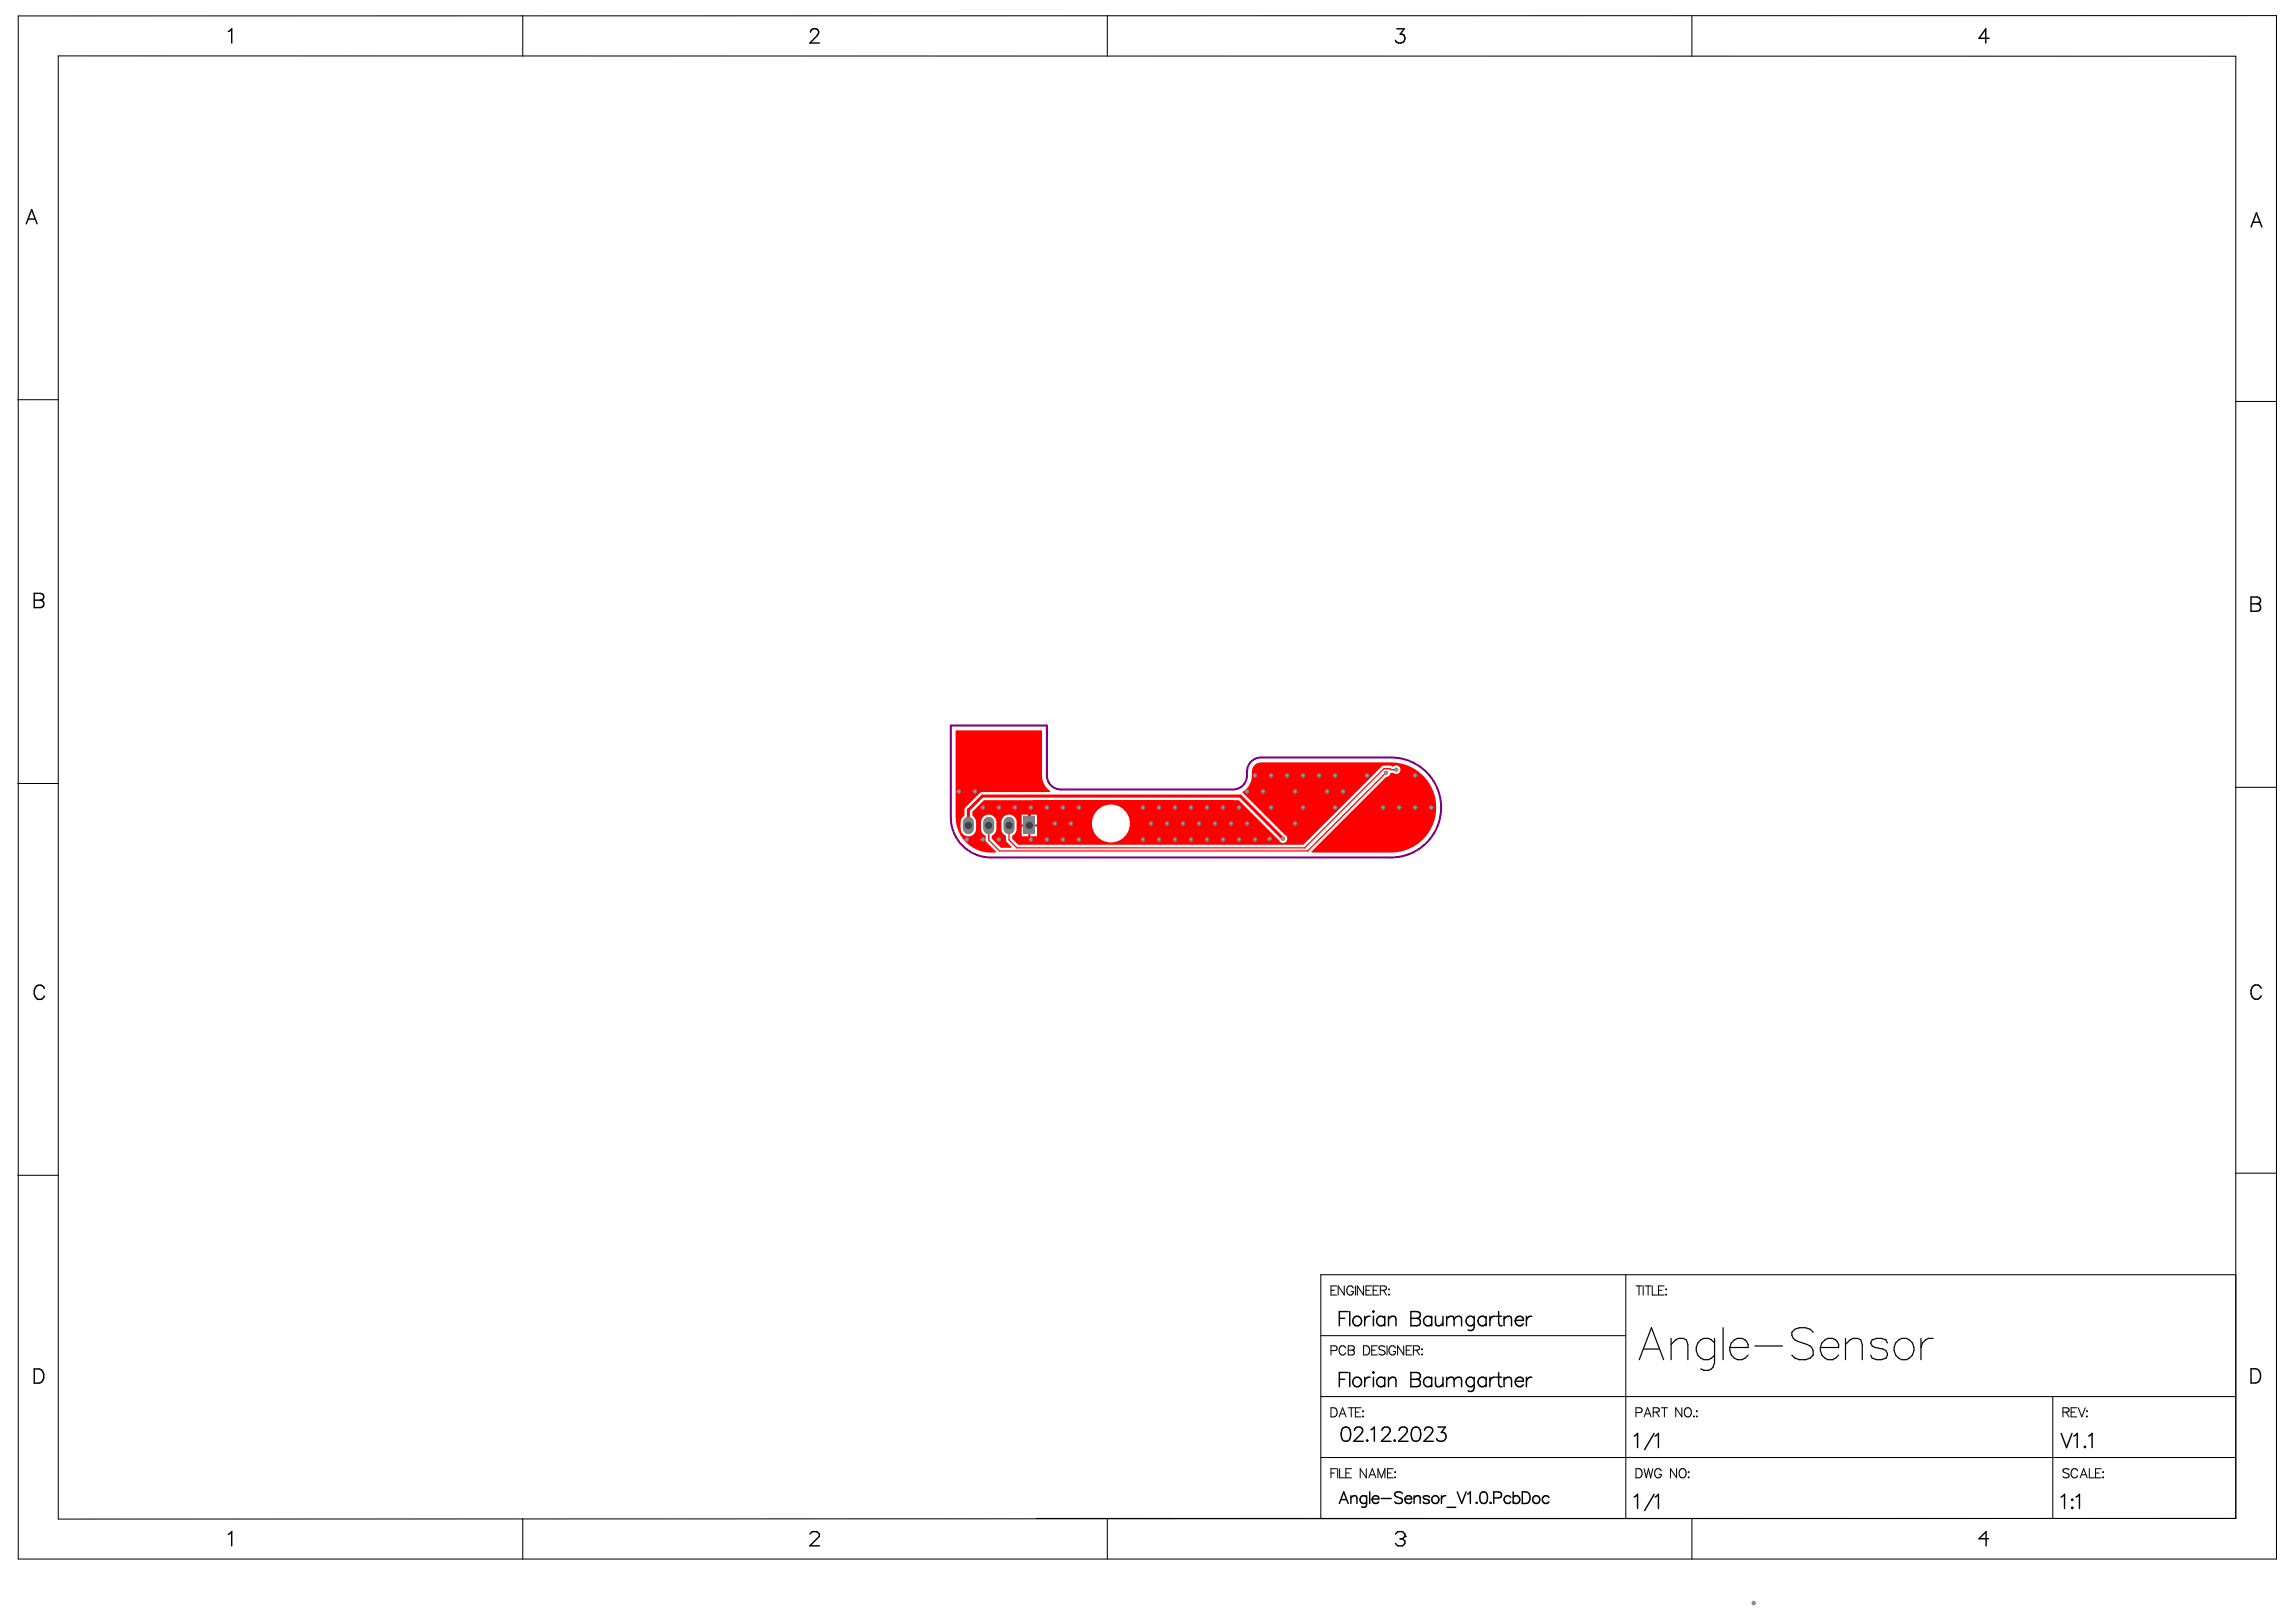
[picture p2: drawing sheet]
<svg xmlns="http://www.w3.org/2000/svg" width="297mm" height="210mm" viewBox="0 0 297 210" stroke-linecap="round" stroke-linejoin="round" font-family="sans-serif">
<path d="M123 93.9h12.4v6.5a1.81 1.81 0 0 0 1.9 1.8h22.2a1.9 1.9 0 0 0 1.8-2.4 1.81 1.81 0 0 1 1.8-1.8h16.9a6.5 6.5 0 0 1 6.4 6.5 6.5 6.5 0 0 1-6.4 6.5h-51.8a5.2 5.2 0 0 1-5.2-5.2z" fill="none" stroke="#800080" stroke-width=".26"/>
<g fill="none" stroke="#000" stroke-width=".13">
<path d="M2.4 2.1l292.1-.1v199.8h-292.1zM7.5 7.2l281.7 .1v189.2l-281.7 .1zM67.6 2v5.3M143.3 2v5.3M218.9 2v5.3M2.3 51.7h5.2M289.2 52h5.3M2.3 101.4h5.2M289.2 101.9h5.3M2.3 152.1h5.2M289.2 151.8h5.3M170.9 172.8h39.4"/>
<path d="M172.2 174.8h.5a.31 .31 0 0 0 .3-.3 .31 .31 0 0 0-.3-.3h-.5v1.1M172.2 167h.4M172.9 166.4h-.7v1.2h.7M173.9 166.4v1.2l-.8-1.2v1.2M174.1 174.4a.44 .44 0 0 0-.5-.2 .44 .44 0 0 0-.4 .4v.3a.44 .44 0 0 0 .4 .4 .44 .44 0 0 0 .5-.2M174.4 174.2h.5l.3 .1v.3l-.3 .1a.31 .31 0 0 1 .3 .3 .31 .31 0 0 1-.3 .3h-.5zM174.4 174.7h.5M175.1 166.7a.44 .44 0 0 0-.5-.3 .44 .44 0 0 0-.4 .5v.2a.42 .42 0 0 0 .5 .5 .42 .42 0 0 0 .4-.5h-.3M175.4 166.4v1.2M176.4 166.4v1.2l-.8-1.2v1.2M176.4 174.2h.4a.63 .63 0 0 1 .4 .6 .63 .63 0 0 1-.4 .5h-.4zM176.7 167h.5"/>
<path d="M177.5 166.4h-.8v1.2h.8M177.5 174.7h.4M177.6 167h.5M178.2 174.2h-.7v1.1h.7M178.4 166.4h-.8v1.2h.8M178.6 167l.7-.1 .1-.2-.1-.2-.2-.1h-.5v1.2M179 167l.4 .6M179.2 174.3a.45 .45 0 0 0-.4-.2 .45 .45 0 0 0-.4 .3l.1 .2 .6 .2 .1 .4a.52 .52 0 0 1-.8 0M179.4 174.2v1.1M179.6 166.9h.1zM179.6 167.5h.1zM180.5 174.4a.44 .44 0 0 0-.5-.2 .44 .44 0 0 0-.3 .4v.3a.42 .42 0 0 0 .4 .5 .42 .42 0 0 0 .4-.5h-.2"/>
<path d="M181.6 174.2v1.1l-.8-1.1v1.1M181.9 174.7h.5M182.7 174.2h-.8v1.1h.8M182.9 174.7h.6l.1-.2v-.2l-.2-.1h-.5v1.1M183.2 174.7l.4 .6M183.9 174.6h.1zM183.9 175.3h.1zM210.3 165v31.5M211.6 166.4h.8M212 166.4v1.2M212.6 166.4v1.2M212.8 166.4h.8"/>
<path d="M213.2 166.4v1.2M213.8 166.4v1.2h.6M214.6 167h.4M215.3 166.4h-.7v1.2h.7M215.5 166.9h.1zM215.5 167.5h.1zM289.2 165h-118.3v31.5M67.6 196.5v5.3M134.1 196.5h155.1M143.3 196.5v5.3M170.9 180.7h118.3M170.9 188.6h118.3"/>
<path d="M172.2 190.6h.4M172.2 182.2h.4a.63 .63 0 0 1 .4 .6 .63 .63 0 0 1-.4 .6h-.4zM172.9 190.1h-.7v1.1M173.1 190.1v1.1M173.2 183.4l.5-1.2 .4 1.2M173.3 190.1v1.1h.7M173.4 183h.6M174.1 190.6h.5M174.4 182.2h.8M174.8 182.2v1.2M174.8 190.1h-.7v1.1h.7M175.4 182.7h.4"/>
<path d="M176.1 182.2h-.7v1.2h.7M176.3 182.6h.1zM176.3 183.3h.1zM176.8 190.1v1.1l-.8-1.1v1.1M177.1 191.2l.4-1.1 .5 1.1M177.3 190.9h.5M178.3 191.2v-1.1l.4 1.1 .5-1.1v1.1M179.5 190.6h.5M180.2 190.1h-.7v1.1h.7M180.4 190.5h.1zM180.4 191.2h.1zM211.6 190.1h.4a.63 .63 0 0 1 .5 .6 .63 .63 0 0 1-.5 .5h-.4z"/>
<path d="M211.6 182.8h.6a.31 .31 0 0 0 .3-.3 .31 .31 0 0 0-.3-.3h-.6v1.2M212.7 183.4l.5-1.2 .4 1.2M212.7 190.1l.3 1.1 .3-1.1 .2 1.1 .3-1.1M212.9 183h.5M213.9 182.7h.7l.1-.2-.1-.2-.2-.1h-.5v1.2M214.3 182.7l.4 .7M214.9 190.3a.44 .44 0 0 0-.5-.2 .44 .44 0 0 0-.3 .4v.3a.42 .42 0 0 0 .4 .5 .42 .42 0 0 0 .4-.5h-.3M214.9 182.2h.8M215.3 182.2v1.2M216.9 190.1v1.1l-.8-1.1v1.1M217.3 190.2a.44 .44 0 0 1 .5-.1 .44 .44 0 0 1 .3 .4v.3a.45 .45 0 0 1-.4 .5 .45 .45 0 0 1-.5-.5zM217.6 182.2v1.2l-.8-1.2v1.2"/>
<path d="M218 182.3a.44 .44 0 0 1 .5-.1 .44 .44 0 0 1 .3 .4v.3a.45 .45 0 0 1-.4 .5 .45 .45 0 0 1-.5-.5zM218.4 190.5h.1zM218.4 191.2h.1zM218.9 196.5v5.3M219.1 183.3h.1zM219.5 182.6h.1zM219.5 183.3h.1zM265.6 180.7v15.8M266.9 182.7h.7l.1-.2-.1-.2-.2-.1h-.5v1.2M267.3 182.7l.4 .7M267.7 190.2a.45 .45 0 0 0-.5-.2 .45 .45 0 0 0-.3 .3l.1 .2 .6 .2 .1 .4a.52 .52 0 0 1-.8 0M267.9 182.7h.5"/>
<path d="M268.7 182.2h-.8v1.2h.8M268.8 190.3a.44 .44 0 0 0-.5-.2 .44 .44 0 0 0-.4 .4v.3a.44 .44 0 0 0 .4 .4 .44 .44 0 0 0 .5-.2M268.9 182.2l.4 1.2 .5-1.2M269.1 191.2l.5-1.1 .4 1.1M269.3 190.9h.6M269.9 182.6h.1zM269.9 183.3h.1zM270.3 190.1v1.1h.7M271.1 190.6h.5M271.8 190.1h-.7v1.1h.7M272 190.5h.1zM272 191.2h.1z"/>
</g>
<g fill="none" stroke="#000" stroke-width=".18">
<path d="M29.5 4.1l.5-.4v1.9M104.9 4.2l.1-.4 .6-.1a.45 .45 0 0 1 .2 .7l-1 1.2h1.2M180.7 3.7h1l-.6 .7a.59 .59 0 0 1 .7 .7 .59 .59 0 0 1-.8 .5l-.3-.1-.2-.3M257.3 5h-1.3l.9-1.3v1.9M3.4 29l.7-1.9 .7 1.9M3.7 28.3h.8M291.2 29.4l.7-1.9 .7 1.9M291.5 28.8h.9M4.4 76.8h.8l.3 .1a.42 .42 0 0 1 0 .7l-.3 .1a.48 .48 0 0 1 .5 .4 .48 .48 0 0 1-.5 .5h-.8zM4.4 77.7h.8M291.2 77.3h.8l.3 .1a.42 .42 0 0 1 0 .7h-.3a.48 .48 0 0 1 .5 .5 .48 .48 0 0 1-.5 .5h-.8zM291.2 78.1h.8"/>
<path d="M5.7 127.9a.68 .68 0 0 0-.7-.4 .68 .68 0 0 0-.6 .7 .81 .81 0 0 0 .2 .9 .81 .81 0 0 0 .9 .1l.2-.3M292.5 127.9a.68 .68 0 0 0-.7-.4 .68 .68 0 0 0-.6 .7 .81 .81 0 0 0 .2 .8 .81 .81 0 0 0 .9 .2l.2-.3M4.4 177.2h.6a.98 .98 0 0 1 .7 .9 .98 .98 0 0 1-.7 .9h-.6zM173.3 178.5h.7M173.3 170.6h.7M174.4 169.7h-1.1v1.9M174.4 177.6h-1.1v1.9M174.6 169.7v1.9M174.6 177.6v1.9M176.6 170.3v1.3M176.6 178.2v1.3M177.3 178.2a.59 .59 0 0 0-.7 .6"/>
<path d="M177.3 170.3a.59 .59 0 0 0-.7 .6M177.7 177.5l.1 .1-.1 .1-.1-.1zM177.7 170.3v1.3M177.7 178.2v1.3M177.7 169.6l.1 .1-.1 .1-.1-.1zM179.1 178.5a.59 .59 0 0 0-.8-.1 .59 .59 0 0 0 0 .9 .59 .59 0 0 0 .8-.1M179.1 170.3v1.3M179.1 178.2v1.3M179.1 170.6a.59 .59 0 0 0-.8-.1 .59 .59 0 0 0 0 .9 .59 .59 0 0 0 .8-.1M179.6 178.6l.5-.4 .4 .1 .1 .3v.9M179.6 170.3v1.3M179.6 178.2v1.3"/>
<path d="M179.6 170.7l.5-.4 .4 .1 .1 .3v.9M182.5 177.6h.8l.3 .1a.43 .43 0 0 1 0 .7l-.3 .1a.48 .48 0 0 1 .5 .5 .48 .48 0 0 1-.5 .5h-.8zM182.5 178.5h.8M182.5 169.7h.8l.3 .1a.43 .43 0 0 1 0 .7l-.3 .1a.48 .48 0 0 1 .5 .5 .48 .48 0 0 1-.5 .5h-.8zM182.5 170.6h.8M185.2 170.3v1.3M185.2 178.2v1.3M185.2 178.5a.59 .59 0 0 0-.8-.1 .59 .59 0 0 0 0 .9 .59 .59 0 0 0 .8-.1M185.2 170.6a.59 .59 0 0 0-.8-.1 .59 .59 0 0 0 0 .9 .59 .59 0 0 0 .8-.1M185.7 178.2v.9l.1 .3 .4 .1 .5-.4M185.7 170.3v.9l.1 .3 .4 .1 .5-.4M186.7 170.3v1.3"/>
<path d="M186.7 178.2v1.3M187.2 178.6l.4-.4 .4 .1 .1 .3M187.2 170.3v1.3M187.2 178.2v1.3M187.2 170.7l.4-.4 .4 .1 .1 .3M188.1 178.6l.5-.4 .4 .1 .1 .3v.9M188.1 170.7v.9M188.1 178.6v.9M188.1 170.7l.5-.4 .4 .1 .1 .3v.9M190.7 178.5a.59 .59 0 0 0-.8-.1 .59 .59 0 0 0 0 .9 .59 .59 0 0 0 .8-.1M190.7 170.3v1.4a.48 .48 0 0 1-.3 .5 .48 .48 0 0 1-.5-.1M190.7 178.2v1.4a.48 .48 0 0 1-.3 .4 .48 .48 0 0 1-.5 0"/>
<path d="M190.7 170.6a.59 .59 0 0 0-.8-.1 .59 .59 0 0 0 0 .9 .59 .59 0 0 0 .8-.1M192.3 178.5a.59 .59 0 0 0-.9-.1 .59 .59 0 0 0 0 .9 .59 .59 0 0 0 .9-.1M192.3 170.3v1.3M192.3 178.2v1.3M192.3 170.6a.59 .59 0 0 0-.9-.1 .59 .59 0 0 0 0 .9 .59 .59 0 0 0 .9-.1M192.8 170.3v1.3M192.8 178.2v1.3M193.5 178.2a.59 .59 0 0 0-.7 .6M193.5 170.3a.59 .59 0 0 0-.7 .6M193.6 178.2h.6M193.6 170.3h.6M193.9 177.6v1.5l.1 .3 .3 .1"/>
<path d="M193.9 169.7v1.5l.1 .3 .3 .1M194.6 170.3v1.3M194.6 178.2v1.3M194.6 178.6l.4-.4 .5 .1v.3v.9M194.6 170.7l.4-.4 .5 .1v.3v.9M196 178.8a.58 .58 0 0 0 .4 .6 .58 .58 0 0 0 .7-.2M196 170.9a.58 .58 0 0 0 .4 .6 .58 .58 0 0 0 .7-.2M196.1 178.5a.51 .51 0 0 1 .6-.3 .51 .51 0 0 1 .4 .6h-1.1zM196.1 170.6a.51 .51 0 0 1 .6-.3 .51 .51 0 0 1 .4 .6h-1.1zM197.5 170.3v1.3M197.5 178.2v1.3M198.2 178.2a.59 .59 0 0 0-.7 .6"/>
<path d="M198.2 170.3a.59 .59 0 0 0-.7 .6M291.2 177.1h.6a.98 .98 0 0 1 .7 1 .98 .98 0 0 1-.7 .9h-.6zM29.5 198.6l.5-.4v1.8M104.8 198.5l.3-.3h.6l.3 .3v.3l-1.2 1.2h1.2M173.3 194.6l.5-1.5 .6 1.5M173.5 194.1h.7M173.8 184.8a.6 .6 0 0 1 .8 .2 1.52 1.52 0 0 1-.1 1.4 .6 .6 0 0 1-.9-.2 1.52 1.52 0 0 1 .2-1.4zM174.8 193.6v1M174.8 193.9l.3-.3h.4l.1 1M175.2 185.1l.2-.3 .5-.1a.45 .45 0 0 1 .3 .7l-1.1 1.1h1.3M176.8 186.4l.1-.1 .1 .1-.1 .1zM176.8 193.8a.48 .48 0 0 0-.7-.1 .48 .48 0 0 0 0 .7 .48 .48 0 0 0 .7 0"/>
<path d="M176.8 193.6v1.1a.39 .39 0 0 1-.2 .3 .39 .39 0 0 1-.4 0M177.2 193.1v1.5M177.4 185l.4-.3v1.8M177.5 194a.47 .47 0 0 0 .3 .5 .47 .47 0 0 0 .6-.1M177.6 193.8a.41 .41 0 0 1 .5-.2 .41 .41 0 0 1 .3 .4h-.9zM178.7 193.9h1.3M178.8 185.1l.2-.3 .5-.1a.45 .45 0 0 1 .3 .7l-1.1 1.1h1.2M180.4 186.4v-.1l.1 .1-.1 .1zM180.5 198.5l.3-.3h.7l.3 .3v.3M181 185.1l.2-.3 .5-.1a.45 .45 0 0 1 .3 .7l-1.1 1.1h1.3M181.1 199.1h.4M181.4 193.3a.57 .57 0 0 0-.5-.3 .57 .57 0 0 0-.5 .4l.2 .2 .5 .3a.36 .36 0 0 1 .3 .2 .36 .36 0 0 1-.1 .4 .69 .69 0 0 1-.9-.1"/>
<path d="M181.5 199.1l.3 .3v.3l-.3 .3h-.7l-.3-.3M181.8 198.8h.1M181.8 198.8l-.3 .3M181.8 194a.47 .47 0 0 0 .2 .5 .47 .47 0 0 0 .6-.1M181.8 193.8a.41 .41 0 0 1 .5-.2 .41 .41 0 0 1 .3 .4h-.8zM182.8 184.8a.6 .6 0 0 1 .9 .2 1.52 1.52 0 0 1-.2 1.4 .6 .6 0 0 1-.8-.2 1.52 1.52 0 0 1 .1-1.4zM182.9 193.9l.4-.3h.4v1M182.9 193.6v1M184.3 185.1l.2-.3 .5-.1a.45 .45 0 0 1 .3 .7l-1.1 1.1h1.2M184.9 193.8a.45 .45 0 0 0-.8 0 .82 .82 0 0 0 .7 .3l.1 .3a.45 .45 0 0 1-.8 0M186 184.7h1l-.5 .7a.59 .59 0 0 1 .6 .7 .59 .59 0 0 1-.8 .4l-.3-.1-.1-.2M186.5 193.6v1"/>
<path d="M187.1 193.6a.48 .48 0 0 0-.6 .4M187.2 195.1h1.1M188.5 193.1l.6 1.5 .6-1.5M189.9 193.4l.3-.3v1.5M191 194.5v-.1l.1 .1-.1 .1zM191.7 193.1a.49 .49 0 0 1 .7 .3 1.24 1.24 0 0 1-.2 1.1 .49 .49 0 0 1-.7-.2 1.24 1.24 0 0 1 .2-1.2zM192.8 194.5v-.1l.1 .1-.1 .1zM193.2 193.9h.7a.39 .39 0 0 0 .4-.4 .39 .39 0 0 0-.4-.4h-.7v1.5M195.4 193.8a.48 .48 0 0 0-.7-.1 .48 .48 0 0 0 0 .7 .48 .48 0 0 0 .7 0M195.8 193.8a.48 .48 0 0 1 .7-.1 .48 .48 0 0 1 0 .7 .48 .48 0 0 1-.7 0M195.8 193.1v1.5M196.9 193.1h.5a.8 .8 0 0 1 .6 .7 .8 .8 0 0 1-.6 .8h-.5z"/>
<path d="M200.4 193.8a.48 .48 0 0 0-.7-.1 .48 .48 0 0 0 0 .7 .48 .48 0 0 0 .7 0M211.4 193.7l.5-.3v1.8M211.4 185.8l.5-.3v1.8M214 193.4l-1.2 2.1M214 185.5l-1.2 2.1M214.1 193.7l.5-.3v1.8M214.1 185.8l.5-.3v1.8M257.3 199.1h-1.3l.9-.9v1.8M266.7 193.7l.4-.3v1.8M266.7 185.5l.7 1.8 .7-1.8M268 195.1l.1-.1 .1 .1-.1 .1zM268.1 194l.1 .1-.1 .1-.1-.1z"/>
<path d="M268.3 185.8l.4-.3v1.8M268.6 193.7l.4-.3v1.8M269.6 187.2h.1h.1l-.1 .1zM270.2 185.8l.5-.3v1.8"/>
<circle cx="175.6" cy="178.8" r=".61"/>
<circle cx="175.6" cy="171" r=".6"/>
<circle cx="185.7" cy="194.1" r=".5"/>
<circle cx="198.7" cy="194.1" r=".5"/>
</g>
<g fill="none" stroke="#000" stroke-width=".16">
<path d="M212.1 176l1.6-4.2 1.5 4.2M212.7 174.6h1.9M216.2 173.2v2.8M216.2 174l.6-.6 .4-.2h.6l.4 .2 .2 .6v2M221.8 173.8a1.34 1.34 0 0 0-1.9-.3 1.34 1.34 0 0 0-.3 1.9 1.25 1.25 0 0 0 2.2 0M221.8 173.2v3.2a1.09 1.09 0 0 1-.6 .9 1.09 1.09 0 0 1-1.2-.2M222.9 171.8v4.2M223.8 174.4a1.3 1.3 0 0 0 .8 1.5 1.3 1.3 0 0 0 1.6-.5M224 173.8a1.14 1.14 0 0 1 1.3-.6 1.14 1.14 0 0 1 .9 1.2h-2.4zM227 174.2h3.6M234.6 172.4a1.82 1.82 0 0 0-2.8 0 1.06 1.06 0 0 0 .8 1.2l1.2 .4a1.12 1.12 0 0 1 .8 1.4 1.82 1.82 0 0 1-2.8 0M235.5 174.4a1.3 1.3 0 0 0 .8 1.5 1.3 1.3 0 0 0 1.6-.5"/>
<path d="M235.7 173.8a1.14 1.14 0 0 1 1.3-.6 1.14 1.14 0 0 1 .9 1.2h-2.4zM238.8 174l.5-.6 .4-.2h.6l.4 .2 .2 .6v2M238.8 173.2v2.8M244.2 173.8l-.2-.4-.6-.2h-.6l-.6 .2-.2 .4 .2 .4 .4 .2 1 .2 .4 .2 .2 .4-.2 .6-.6 .2h-.6l-.6-.2-.2-.4M245.2 173.8a1.34 1.34 0 0 1 1.9-.3 1.34 1.34 0 0 1 .3 1.9 1.34 1.34 0 0 1-1.9 .3 1.34 1.34 0 0 1-.3-1.9zM248.5 173.2v2.8M250.1 173.2a1.33 1.33 0 0 0-1.6 1.2"/>
</g>
<path d="M123.6 94.5h11.2v5.9a2.41 2.41 0 0 0 1.1 2l-.1 .1h-8.9l-2 2-.1 .3v.8a1.65 1.65 0 0 0-.5 1.9 1 1 0 0 0 1.1 .7 1 1 0 0 0 .9-1 1.51 1.51 0 0 0-.5-1.6v-.5l1.5-1.6h32.9l5.3 5.3a.55 .55 0 0 0 .9 .1 .55 .55 0 0 0-.2-.8l-5.4-5.5v-.1a2.4 2.4 0 0 0 1.2-2.1 1.3 1.3 0 0 1 1.1-1.7h16.9a5.8 5.8 0 0 1 5.8 5.9 5.8 5.8 0 0 1-6 5.7h-10.1v-.1l9.6-9.7a.82 .82 0 0 0 .7-.5h.3a.55 .55 0 0 0 .7 0 .55 .55 0 0 0 0-.8 .55 .55 0 0 0-.7 0l-.5-.1h-.8l-.2 .1-10.2 10.1h-36.9l-.8-.8v-.4a.96 .96 0 0 0 .6-.9 1.51 1.51 0 0 0-.5-1.7 1 1 0 0 0-1.5 .9 1.51 1.51 0 0 0 .5 1.7h.1l.1 .8 .7 .7-.1 .1h-1.3l-1.2-1.2v-.4a.96 .96 0 0 0 .6-.9 1.51 1.51 0 0 0-.5-1.7 1 1 0 0 0-1.5 .9 1.51 1.51 0 0 0 .5 1.7h.1v.8l1.3 1.3v.1a4.6 4.6 0 0 1-5.2-4.5zM133.3 105.4v1.3h.9v-1.3zM132.2 105.4v1.3h.8v-1.3zM133.3 107v1.2h.9v-1.2zM132.2 107v1.2h.8v-1.2zM141.3 106.6a2.46 2.46 0 0 0 4.9 0 2.46 2.46 0 0 0-4.9 0z" fill="#f00"/>
<path d="M180.6 99.6h-.6l-.2-.1h-.8l-10.2 10.2h-37.2l-1.1-1v-1.9M179.3 100l-10.1 10.1h-39.9l-1.4-1.4v-1.9" fill="none" stroke="#f00" stroke-width=".16"/>
<path d="M125.3 106.8v-2l1.8-1.8h33.4l5.5 5.5M133.2 106.8v-2.4l.7-.7h25.5l4.8 4.8" fill="none" stroke="#f00" stroke-width=".39"/>
<circle cx="226.9" cy="207.4" r=".28" fill="#808080"/>
<circle cx="226.9" cy="207.4" r=".16" fill="#a6968d"/>
<circle cx="185.1" cy="104.5" r=".28" fill="#808080"/>
<circle cx="185.1" cy="104.5" r=".16" fill="#a6968d"/>
<circle cx="183.1" cy="100.4" r=".28" fill="#808080"/>
<circle cx="183.1" cy="100.4" r=".16" fill="#a6968d"/>
<circle cx="183.1" cy="104.5" r=".28" fill="#808080"/>
<circle cx="183.1" cy="104.5" r=".16" fill="#a6968d"/>
<circle cx="181" cy="104.5" r=".28" fill="#808080"/>
<circle cx="181" cy="104.5" r=".16" fill="#a6968d"/>
<circle cx="178.9" cy="104.5" r=".28" fill="#808080"/>
<circle cx="178.9" cy="104.5" r=".16" fill="#a6968d"/>
<circle cx="176.9" cy="100.4" r=".28" fill="#808080"/>
<circle cx="176.9" cy="100.4" r=".16" fill="#a6968d"/>
<circle cx="173.8" cy="102.4" r=".28" fill="#808080"/>
<circle cx="173.8" cy="102.4" r=".16" fill="#a6968d"/>
<circle cx="172.7" cy="100.4" r=".28" fill="#808080"/>
<circle cx="172.7" cy="100.4" r=".16" fill="#a6968d"/>
<circle cx="171.7" cy="102.4" r=".28" fill="#808080"/>
<circle cx="171.7" cy="102.4" r=".16" fill="#a6968d"/>
<circle cx="172.7" cy="104.5" r=".28" fill="#808080"/>
<circle cx="172.7" cy="104.5" r=".16" fill="#a6968d"/>
<circle cx="170.6" cy="100.4" r=".28" fill="#808080"/>
<circle cx="170.6" cy="100.4" r=".16" fill="#a6968d"/>
<circle cx="168.6" cy="100.4" r=".28" fill="#808080"/>
<circle cx="168.6" cy="100.4" r=".16" fill="#a6968d"/>
<circle cx="167.5" cy="102.4" r=".28" fill="#808080"/>
<circle cx="167.5" cy="102.4" r=".16" fill="#a6968d"/>
<circle cx="168.6" cy="104.5" r=".28" fill="#808080"/>
<circle cx="168.6" cy="104.5" r=".16" fill="#a6968d"/>
<circle cx="167.5" cy="106.6" r=".28" fill="#808080"/>
<circle cx="167.5" cy="106.6" r=".16" fill="#a6968d"/>
<circle cx="166.5" cy="100.4" r=".28" fill="#808080"/>
<circle cx="166.5" cy="100.4" r=".16" fill="#a6968d"/>
<circle cx="164.4" cy="100.4" r=".28" fill="#808080"/>
<circle cx="164.4" cy="100.4" r=".16" fill="#a6968d"/>
<circle cx="163.4" cy="102.4" r=".28" fill="#808080"/>
<circle cx="163.4" cy="102.4" r=".16" fill="#a6968d"/>
<circle cx="164.4" cy="104.5" r=".28" fill="#808080"/>
<circle cx="164.4" cy="104.5" r=".16" fill="#a6968d"/>
<circle cx="162.4" cy="100.4" r=".28" fill="#808080"/>
<circle cx="162.4" cy="100.4" r=".16" fill="#a6968d"/>
<circle cx="161.3" cy="102.4" r=".28" fill="#808080"/>
<circle cx="161.3" cy="102.4" r=".16" fill="#a6968d"/>
<circle cx="161.3" cy="106.6" r=".28" fill="#808080"/>
<circle cx="161.3" cy="106.6" r=".16" fill="#a6968d"/>
<circle cx="162.4" cy="108.6" r=".28" fill="#808080"/>
<circle cx="162.4" cy="108.6" r=".16" fill="#a6968d"/>
<circle cx="160.3" cy="104.5" r=".28" fill="#808080"/>
<circle cx="160.3" cy="104.5" r=".16" fill="#a6968d"/>
<circle cx="159.3" cy="106.6" r=".28" fill="#808080"/>
<circle cx="159.3" cy="106.6" r=".16" fill="#a6968d"/>
<circle cx="160.3" cy="108.6" r=".28" fill="#808080"/>
<circle cx="160.3" cy="108.6" r=".16" fill="#a6968d"/>
<circle cx="158.2" cy="104.5" r=".28" fill="#808080"/>
<circle cx="158.2" cy="104.5" r=".16" fill="#a6968d"/>
<circle cx="157.2" cy="106.6" r=".28" fill="#808080"/>
<circle cx="157.2" cy="106.6" r=".16" fill="#a6968d"/>
<circle cx="158.2" cy="108.6" r=".28" fill="#808080"/>
<circle cx="158.2" cy="108.6" r=".16" fill="#a6968d"/>
<circle cx="156.2" cy="104.5" r=".28" fill="#808080"/>
<circle cx="156.2" cy="104.5" r=".16" fill="#a6968d"/>
<circle cx="155.1" cy="106.6" r=".28" fill="#808080"/>
<circle cx="155.1" cy="106.6" r=".16" fill="#a6968d"/>
<circle cx="156.2" cy="108.6" r=".28" fill="#808080"/>
<circle cx="156.2" cy="108.6" r=".16" fill="#a6968d"/>
<circle cx="154.1" cy="104.5" r=".28" fill="#808080"/>
<circle cx="154.1" cy="104.5" r=".16" fill="#a6968d"/>
<circle cx="153" cy="106.6" r=".28" fill="#808080"/>
<circle cx="153" cy="106.6" r=".16" fill="#a6968d"/>
<circle cx="154.1" cy="108.6" r=".28" fill="#808080"/>
<circle cx="154.1" cy="108.6" r=".16" fill="#a6968d"/>
<circle cx="152" cy="104.5" r=".28" fill="#808080"/>
<circle cx="152" cy="104.5" r=".16" fill="#a6968d"/>
<circle cx="151" cy="106.6" r=".28" fill="#808080"/>
<circle cx="151" cy="106.6" r=".16" fill="#a6968d"/>
<circle cx="152" cy="108.6" r=".28" fill="#808080"/>
<circle cx="152" cy="108.6" r=".16" fill="#a6968d"/>
<circle cx="149.9" cy="104.5" r=".28" fill="#808080"/>
<circle cx="149.9" cy="104.5" r=".16" fill="#a6968d"/>
<circle cx="148.9" cy="106.6" r=".28" fill="#808080"/>
<circle cx="148.9" cy="106.6" r=".16" fill="#a6968d"/>
<circle cx="149.9" cy="108.6" r=".28" fill="#808080"/>
<circle cx="149.9" cy="108.6" r=".16" fill="#a6968d"/>
<circle cx="147.9" cy="104.5" r=".28" fill="#808080"/>
<circle cx="147.9" cy="104.5" r=".16" fill="#a6968d"/>
<circle cx="147.9" cy="108.6" r=".28" fill="#808080"/>
<circle cx="147.9" cy="108.6" r=".16" fill="#a6968d"/>
<circle cx="139.6" cy="104.5" r=".28" fill="#808080"/>
<circle cx="139.6" cy="104.5" r=".16" fill="#a6968d"/>
<circle cx="138.5" cy="106.6" r=".28" fill="#808080"/>
<circle cx="138.5" cy="106.6" r=".16" fill="#a6968d"/>
<circle cx="139.6" cy="108.6" r=".28" fill="#808080"/>
<circle cx="139.6" cy="108.6" r=".16" fill="#a6968d"/>
<circle cx="137.5" cy="104.5" r=".28" fill="#808080"/>
<circle cx="137.5" cy="104.5" r=".16" fill="#a6968d"/>
<circle cx="136.5" cy="106.6" r=".28" fill="#808080"/>
<circle cx="136.5" cy="106.6" r=".16" fill="#a6968d"/>
<circle cx="137.5" cy="108.6" r=".28" fill="#808080"/>
<circle cx="137.5" cy="108.6" r=".16" fill="#a6968d"/>
<circle cx="135.4" cy="104.5" r=".28" fill="#808080"/>
<circle cx="135.4" cy="104.5" r=".16" fill="#a6968d"/>
<circle cx="135.4" cy="108.6" r=".28" fill="#808080"/>
<circle cx="135.4" cy="108.6" r=".16" fill="#a6968d"/>
<circle cx="133.4" cy="104.5" r=".28" fill="#808080"/>
<circle cx="133.4" cy="104.5" r=".16" fill="#a6968d"/>
<circle cx="133.4" cy="108.6" r=".28" fill="#808080"/>
<circle cx="133.4" cy="108.6" r=".16" fill="#a6968d"/>
<circle cx="131.3" cy="104.5" r=".28" fill="#808080"/>
<circle cx="131.3" cy="104.5" r=".16" fill="#a6968d"/>
<circle cx="129.2" cy="104.5" r=".28" fill="#808080"/>
<circle cx="129.2" cy="104.5" r=".16" fill="#a6968d"/>
<circle cx="129.2" cy="108.6" r=".28" fill="#808080"/>
<circle cx="129.2" cy="108.6" r=".16" fill="#a6968d"/>
<circle cx="126.1" cy="102.4" r=".28" fill="#808080"/>
<circle cx="126.1" cy="102.4" r=".16" fill="#a6968d"/>
<circle cx="127.2" cy="104.5" r=".28" fill="#808080"/>
<circle cx="127.2" cy="104.5" r=".16" fill="#a6968d"/>
<circle cx="127.2" cy="108.6" r=".28" fill="#808080"/>
<circle cx="127.2" cy="108.6" r=".16" fill="#a6968d"/>
<circle cx="124" cy="102.4" r=".28" fill="#808080"/>
<circle cx="124" cy="102.4" r=".16" fill="#a6968d"/>
<circle cx="125.1" cy="108.6" r=".28" fill="#808080"/>
<circle cx="125.1" cy="108.6" r=".16" fill="#a6968d"/>
<circle cx="164.2" cy="108.5" r=".28" fill="#808080"/>
<circle cx="164.2" cy="108.5" r=".16" fill="#a6968d"/>
<circle cx="166" cy="108.5" r=".28" fill="#808080"/>
<circle cx="166" cy="108.5" r=".16" fill="#a6968d"/>
<circle cx="180.6" cy="99.6" r=".28" fill="#808080"/>
<circle cx="180.6" cy="99.6" r=".16" fill="#a6968d"/>
<circle cx="179.3" cy="100" r=".28" fill="#808080"/>
<circle cx="179.3" cy="100" r=".16" fill="#a6968d"/>
<path d="M125.3 106.4v.8" fill="none" stroke="#808080" stroke-width="1.5"/>
<circle cx="125.3" cy="106.8" r=".47" fill="#1f4769"/>
<path d="M127.9 106.4v.8" fill="none" stroke="#808080" stroke-width="1.5"/>
<circle cx="127.9" cy="106.8" r=".47" fill="#1f4769"/>
<path d="M130.5 106.4v.8" fill="none" stroke="#808080" stroke-width="1.5"/>
<circle cx="130.5" cy="106.8" r=".47" fill="#1f4769"/>
<path d="M132.4 105.7h1.5v2.3h-1.5z" fill-rule="evenodd" fill="#808080"/>
<circle cx="133.2" cy="106.8" r=".47" fill="#1f4769"/>
</svg>
